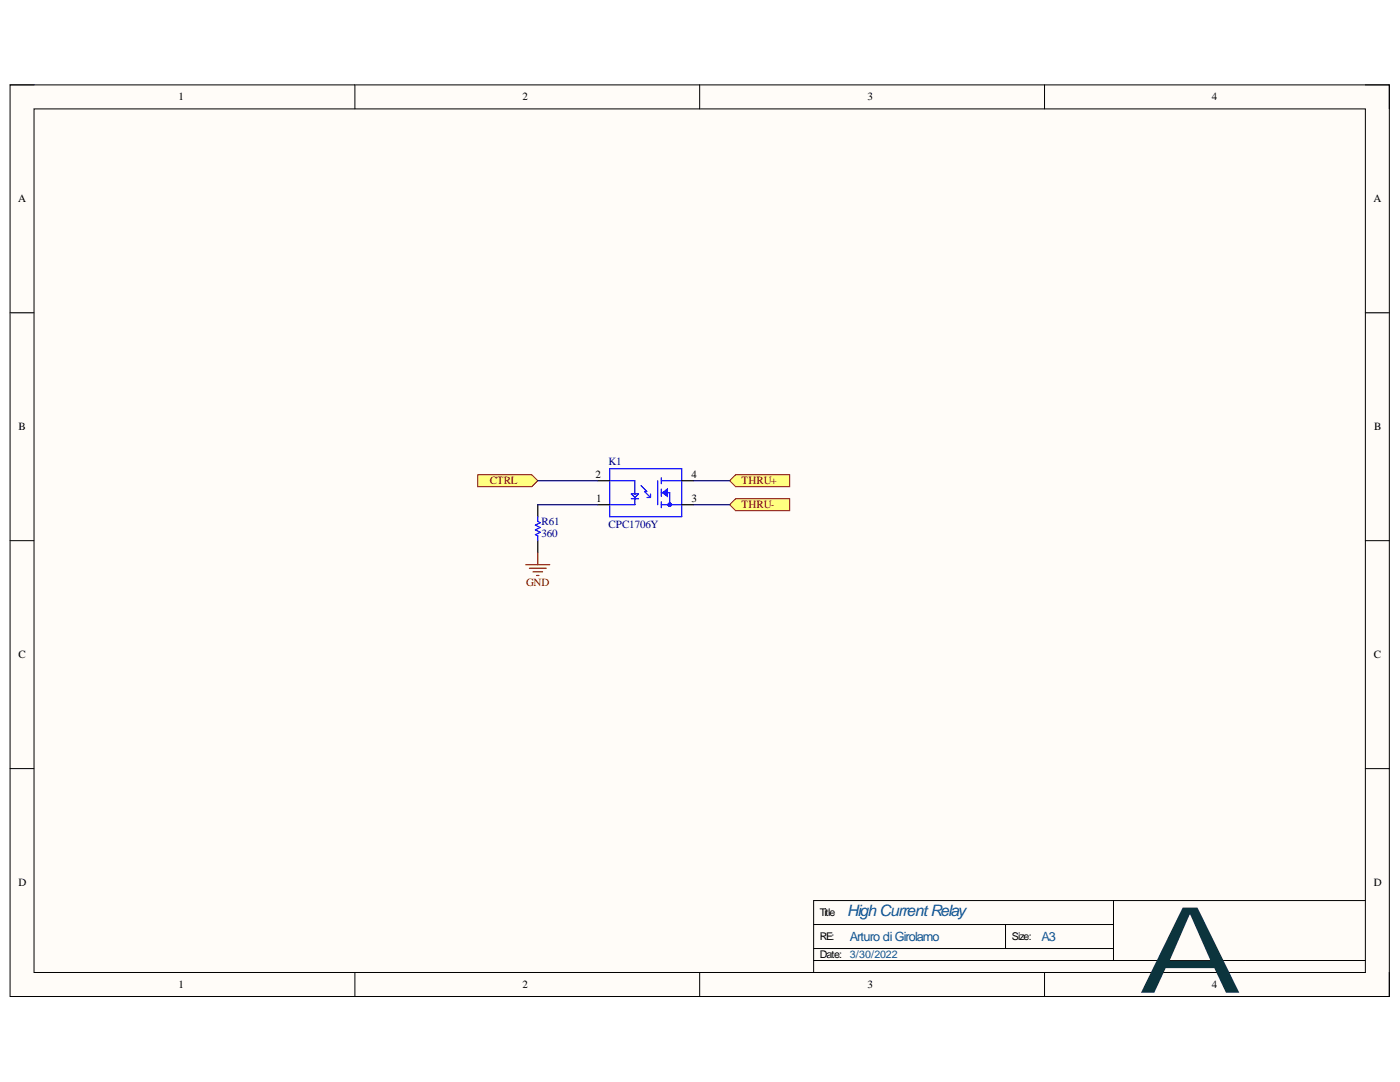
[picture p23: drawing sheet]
<svg xmlns="http://www.w3.org/2000/svg" width="279mm" height="216mm" viewBox="0 0 279 216" stroke-linecap="round" stroke-linejoin="round" font-family="sans-serif">
<defs><g id="words">
<text font-size="23.9" fill="#0c343d" x="227.1" y="198.1">A</text>
<text font-size="3.1" fill="#0b5394" x="169.1" y="182.8">High CurrentRelay</text>
<g font-size="2.5" fill="#0b5394">
<text x="169.6" y="187.8">Arturo di Girolamo</text>
<text x="207.8" y="187.8">A3</text>
</g>
<g font-size="2.2">
<text x="35.6" y="20">1</text>
<text x="104.3" y="20">2</text>
<text x="173.1" y="20">3</text>
<text x="241.9" y="20">4</text>
<text x="3.6" y="40.4">A</text>
<text x="274.1" y="40.4">A</text>
<text x="3.7" y="85.9">B</text>
<text x="274.3" y="85.9">B</text>
<text x="118.8" y="95.4">2</text>
<text x="138" y="95.4">4</text>
<text x="119" y="100.2">1</text>
<text x="138" y="100.2">3</text>
<text x="3.7" y="131.3">C</text>
<text x="274.2" y="131.3">C</text>
<text x="3.7" y="176.8">D</text>
<text x="274.2" y="176.8">D</text>
<text x="35.6" y="197.2">1</text>
<text x="104.3" y="197.2">2</text>
<text x="173.1" y="197.2">3</text>
<text x="241.9" y="197.2">4</text>
</g>
<g font-size="2.2" fill="#000080">
<text x="121.4" y="92.8">K1</text>
<text x="108.1" y="104.8">R61</text>
<text x="108.1" y="107.1">360</text>
<text x="121.4" y="105.3">CPC1706Y</text>
</g>
<g font-size="2.2" fill="#800000">
<text x="97.7" y="96.6">CTRL</text>
<text x="148" y="96.6">THRU+</text>
<text x="148" y="101.4">THRU-</text>
<text x="105" y="116.9">GND</text>
</g>
<g font-size="2.1">
<text x="163.6" y="182.8">Title</text>
<text x="163.6" y="191.2">Date:</text>
<text x="163.6" y="187.6">RE:</text>
<text x="201.9" y="187.6">Size:</text>
</g>
<text font-size="2.1" fill="#0b5394" x="169.6" y="191.2">3/30/2022</text>
</g></defs>
<path d="M2 16.9h275.3v181.9h-275.3z" fill-rule="evenodd" fill="#fffcf8"/>
<path d="M2 16.9h275.3v181.9h-275.3z" fill="none" stroke="#000" stroke-width=".2"/>
<path d="M6.8 21.7h265.7v172.3h-265.7z" fill-rule="evenodd" fill="#fffcf8"/>
<g fill="none" stroke="#000" stroke-width=".2">
<path d="M2 16.9h4.8M70.8 16.9v4.8M139.6 16.9v4.8M208.5 16.9v4.8M272.5 16.9h4.8v4.8M6.8 21.7h265.7v172.3h-265.7zM2 62.4h4.8M272.5 62.4h4.8M2 107.9h4.8M272.5 107.9h4.8M2 153.4h4.8M272.5 153.4h4.8"/>
<path d="M222.2 179.7v12M272.5 179.7h-110.1v14.3M70.8 194v4.8M139.6 194v4.8M162.4 184.5h59.8M162.4 191.7h110.1M162.4 189.3h59.8M200.7 184.5v4.8M208.5 194v4.8M277.3 194v4.8"/>
</g>
<g fill="none" stroke="#00f" stroke-width=".24">
<path d="M121.7 95.9h5v2.7M121.7 93.5h14.3v9.6h-14.3zM126 98.6h1.4l-.7 .7zM126 99.5h1.4M126.7 99.5v1.2h-5M127.9 96.9l1.2 1.2h-.5l1.2 1.2M129.1 99.3h.7M129.8 98.6v.7M131.3 95.9v4.8M132 95.9h4M132 95.3v1.2M132 97.6v1.4"/>
<path d="M132 98.3h1.7v2.4M132 100.7h4M132 100.1v1.2"/>
</g>
<path d="M132.2 98.3l1-.7v1.4z" fill="#00f"/>
<path d="M132.2 98.3l1-.7v1.4zM107.3 103.1v1l.5 .2-1 .5 1 .5-1 .4 1 .5-1 .5 .5 .2v1" fill="none" stroke="#00f" stroke-width=".24"/>
<circle cx="133.7" cy="100.7" r=".34" fill="none" stroke="#00f" stroke-width=".2"/>
<path d="M119.3 95.9h2.4M136 95.9h2.4M107.3 100.7v2.4M107.3 107.9v2.4M119.3 100.7h2.4M136 100.7h2.4" fill="none" stroke="#000" stroke-width=".24"/>
<path d="M146.8 94.7h10.8v2.4h-10.8l-1.2-1.2z" fill-rule="evenodd" fill="#ffff80"/>
<path d="M146.8 94.7h10.8v2.4h-10.8l-1.2-1.2z" fill="none" stroke="#800000" stroke-width=".2"/>
<path d="M145.6 100.7l1.2-1.2h10.8v2.4h-10.8z" fill-rule="evenodd" fill="#ffff80"/>
<path d="M145.6 100.7l1.2-1.2h10.8v2.4h-10.8z" fill="none" stroke="#800000" stroke-width=".2"/>
<path d="M95.4 94.7h10.7l1.2 1.2-1.2 1.2h-10.7z" fill-rule="evenodd" fill="#ffff80"/>
<path d="M95.4 94.7h10.7l1.2 1.2-1.2 1.2h-10.7z" fill="none" stroke="#800000" stroke-width=".2"/>
<path d="M104.9 112.7h4.8M105.6 113.4h3.4M106.4 114.1h1.9M107.1 114.8h.5M107.3 110.3v2.4" fill="none" stroke="#800000" stroke-width=".24"/>
<path d="M107.3 95.9h12M138.4 95.9h7.2M107.3 100.7h12M138.4 100.7h7.2" fill="none" stroke="#000080" stroke-width=".24"/>
<use href="#words"/>
</svg>
